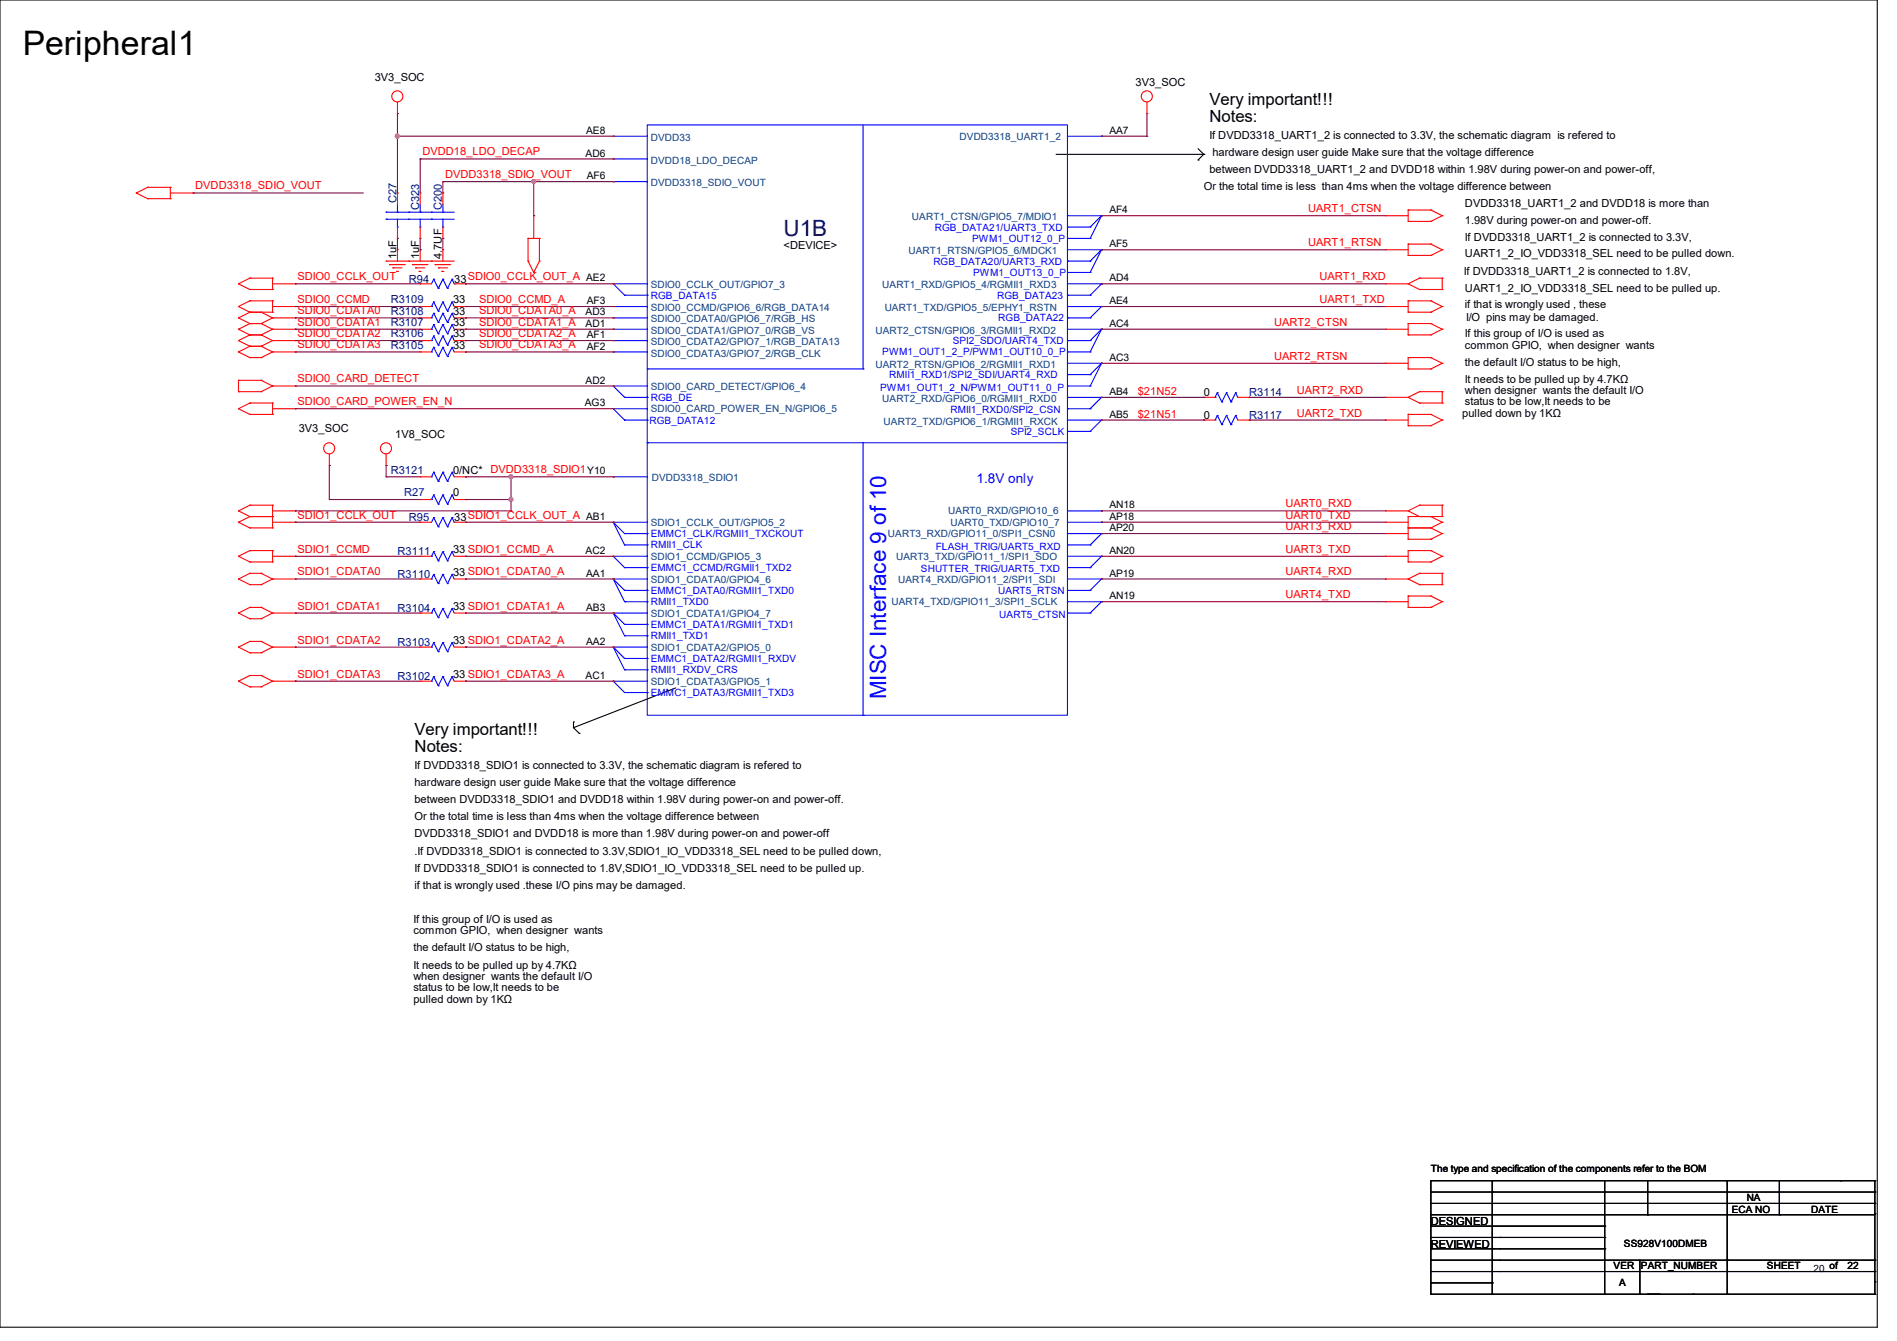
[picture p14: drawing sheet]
<svg xmlns="http://www.w3.org/2000/svg" width="297mm" height="210mm" viewBox="0 0 297 210" stroke-linecap="round" stroke-linejoin="round" font-family="sans-serif">
<defs><g id="words">
<text font-size="5.3" x="3.6" y="8.6">Peripheral1</text>
<text font-size="3.5" fill="#000080" x="122.7" y="36.9">U1B</text>
<text font-size="3.5" fill="#00f" x="138.7" y="109.5" transform="rotate(-90 138.7 109.5)">MISC Interface 9 of 10</text>
<g font-size="2.6">
<text x="189.4" y="16.4">Very important!!!</text>
<text x="189.4" y="19.1">Notes:</text>
<text x="64.9" y="117.8">Notes:</text>
<text x="64.9" y="115.1">Very important!!!</text>
</g>
<text font-size="2.1" fill="#00f" x="152.9" y="75.6">1.8V only</text>
<g font-size="1.7">
<text x="58.7" y="12.6">3V3_SOC</text>
<text x="177.8" y="13.5">3V3_SOC</text>
<text x="189.4" y="21.7">If DVDD3318_UART1_2 is connected to 3.3V, the schematic diagram is refered to</text>
<text x="188.5" y="29.7">Or the total time is less than 4ms when the voltage difference between</text>
<text x="189.4" y="27.1">between DVDD3318_UART1_2 and DVDD18 within 1.98V during power-on and power-off,</text>
<text x="189.8" y="24.4">hardware design user guide Make sure that the voltage difference</text>
<text x="229.4" y="35.1">1.98V during power-on and power-off.</text>
<text x="229.4" y="32.4">DVDD3318_UART1_2 and DVDD18 is more than</text>
<text x="62.1" y="40.6" transform="rotate(-90 62.1 40.6)">1uF</text>
<text x="65.6" y="40.6" transform="rotate(-90 65.6 40.6)">1uF</text>
<text x="69.2" y="40.6" transform="rotate(-90 69.2 40.6)">4.7UF</text>
<text x="122.7" y="38.9">&lt;DEVICE&gt;</text>
<text x="229.4" y="40.2">UART1_2_IO_VDD3318_SEL need to be pulled down.</text>
<text x="229.4" y="37.7">If DVDD3318_UART1_2 is connected to 3.3V,</text>
<text x="71" y="47.5">33</text>
<text x="71.1" y="44.3">33SDIO0_CCLK_OUT_A AE2</text>
<text x="229.2" y="43.1">If DVDD3318_UART1_2 is connected to 1.8V,</text>
<text x="229.4" y="45.7">UART1_2_IO_VDD3318_SEL need to be pulled up.</text>
<text x="71" y="49.3">33</text>
<text x="71" y="51.1">33</text>
<text x="71" y="52.8">33</text>
<text x="229.4" y="52.8">If this group of I/O is used as</text>
<text x="229.4" y="48.2">if that is wrongly used , these</text>
<text x="229.5" y="50.3">I/O pins may be damaged.</text>
<text x="71" y="54.6">33</text>
<text x="229.4" y="59.9">It needs to be pulled up by 4.7KΩ</text>
<text x="229.4" y="57.3">the default I/O status to be high,</text>
<text x="229.4" y="54.6">common GPIO, when designer wants</text>
<text x="188.5" y="65.6">0</text>
<text x="188.5" y="62.1">0</text>
<text x="228.9" y="65.3">pulled down by 1KΩ</text>
<text x="229.4" y="63.5">status to be low,It needs to be</text>
<text x="229.4" y="61.7">when designer wants the default I/O</text>
<text x="46.8" y="67.7">3V3_SOC</text>
<text x="61.9" y="68.6">1V8_SOC</text>
<text x="71" y="74.2">0/NC* DVDD3318_SDIO1Y10</text>
<text x="71" y="77.7">0</text>
<text x="71.1" y="81.6">33SDIO1_CCLK_OUT_A AB1</text>
<text x="71" y="86.6">33 SDIO1_CCMD_A</text>
<text x="71" y="95.5">33 SDIO1_CDATA1_A</text>
<text x="71" y="90.2">33 SDIO1_CDATA0_A</text>
<text x="71" y="100.8">33 SDIO1_CDATA2_A</text>
<text x="71" y="106.2">33 SDIO1_CDATA3_A</text>
<text x="64.9" y="125.7">between DVDD3318_SDIO1 and DVDD18 within 1.98V during power-on and power-off.</text>
<text x="64.9" y="123.1">hardware design user guide Make sure that the voltage difference</text>
<text x="64.9" y="120.4">If DVDD3318_SDIO1 is connected to 3.3V, the schematic diagram is refered to</text>
<text x="64.9" y="128.4">Or the total time is less than 4ms when the voltage difference between</text>
<text x="64.9" y="131.1">DVDD3318_SDIO1 and DVDD18 is more than 1.98V during power-on and power-off</text>
<text x="64.9" y="136.6">If DVDD3318_SDIO1 is connected to 1.8V,SDIO1_IO_VDD3318_SEL need to be pulled up.</text>
<text x="64.9" y="133.9">.If DVDD3318_SDIO1 is connected to 3.3V,SDIO1_IO_VDD3318_SEL need to be pulled down,</text>
<text x="64.9" y="139.2">if that is wrongly used .these I/O pins may be damaged.</text>
<text x="64.7" y="149">the default I/O status to be high,</text>
<text x="64.7" y="144.6">If this group of I/O is used as</text>
<text x="64.7" y="146.3">common GPIO, when designer wants</text>
<text x="64.7" y="155.2">status to be low,It needs to be</text>
<text x="64.7" y="153.5">when designer wants the default I/O</text>
<text x="64.7" y="151.7">It needs to be pulled up by 4.7KΩ</text>
<text x="64.7" y="157">pulled down by 1KΩ</text>
<text x="224" y="191.9">DESIGNED</text>
<text x="224" y="195.4">REVIEWED</text>
</g>
<g font-size="1.7" fill="#f00">
<text x="30.6" y="29.7">DVDD3318_SDIO_VOUT</text>
<text x="66.1" y="24.3">DVDD18_LDO_DECAP</text>
<text x="69.7" y="27.9">DVDD3318_SDIO_VOUT</text>
<text x="204.8" y="33.2">UART1_CTSN</text>
<text x="204.8" y="38.6">UART1_RTSN</text>
<text x="46.6" y="43.9">SDIO0_CCLK_OUT</text>
<text x="46.6" y="47.5">SDIO0_CCMD</text>
<text x="75" y="47.5">SDIO0_CCMD_A</text>
<text x="206.6" y="43.9">UART1_RXD</text>
<text x="206.6" y="47.5">UART1_TXD</text>
<text x="46.6" y="49.2">SDIO0_CDATA0</text>
<text x="46.6" y="51">SDIO0_CDATA1</text>
<text x="46.6" y="52.8">SDIO0_CDATA2</text>
<text x="75" y="49.2">SDIO0_CDATA0_A</text>
<text x="75" y="51">SDIO0_CDATA1_A</text>
<text x="75" y="52.8">SDIO0_CDATA2_A</text>
<text x="199.5" y="51">UART2_CTSN</text>
<text x="46.6" y="59.9">SDIO0_CARD_DETECT</text>
<text x="46.6" y="54.6">SDIO0_CDATA3</text>
<text x="75" y="54.6">SDIO0_CDATA3_A</text>
<text x="199.5" y="56.3">UART2_RTSN</text>
<text x="46.6" y="63.5">SDIO0_CARD_POWER_EN_N</text>
<text x="178.1" y="65.4">$21N51</text>
<text x="178.1" y="61.9">$21N52</text>
<text x="203" y="61.7">UART2_RXD</text>
<text x="203" y="65.2">UART2_TXD</text>
<text x="46.6" y="81.2">SDIO1_CCLK_OUT</text>
<text x="201.3" y="83">UART3_RXD</text>
<text x="201.3" y="79.5">UART0_RXD</text>
<text x="201.3" y="81.2">UART0_TXD</text>
<text x="46.6" y="86.6">SDIO1_CCMD</text>
<text x="201.3" y="86.6">UART3_TXD</text>
<text x="46.6" y="90.1">SDIO1_CDATA0</text>
<text x="46.6" y="95.5">SDIO1_CDATA1</text>
<text x="201.3" y="90.1">UART4_RXD</text>
<text x="201.3" y="93.7">UART4_TXD</text>
<text x="46.6" y="100.8">SDIO1_CDATA2</text>
<text x="46.6" y="106.1">SDIO1_CDATA3</text>
</g>
<g font-size="1.7" fill="#000080">
<text x="62.1" y="31.8" transform="rotate(-90 62.1 31.8)">C27</text>
<text x="65.6" y="32.9" transform="rotate(-90 65.6 32.9)">C323</text>
<text x="69.2" y="32.9" transform="rotate(-90 69.2 32.9)">C200</text>
<text x="61.2" y="47.5">R3109</text>
<text x="64" y="44.3">R94</text>
<text x="61.2" y="49.3">R3108</text>
<text x="61.2" y="51.1">R3107</text>
<text x="61.2" y="52.8">R3106</text>
<text x="61.2" y="54.6">R3105</text>
<text x="195.6" y="65.6">R3117</text>
<text x="195.6" y="62.1">R3114</text>
<text x="61.2" y="74.2">R3121</text>
<text x="63.3" y="77.7">R27</text>
<text x="64" y="81.6">R95</text>
<text x="62.2" y="87">R3111</text>
<text x="62.2" y="95.8">R3104</text>
<text x="62.2" y="90.5">R3110</text>
<text x="62.2" y="101.2">R3103</text>
<text x="62.2" y="106.5">R3102</text>
</g>
<g font-size="1.6">
<text x="91.8" y="21">AE8</text>
<text x="173.7" y="21">AA7</text>
<text x="91.7" y="24.5">AD6</text>
<text x="91.9" y="28.1">AF6</text>
<text x="173.7" y="33.4">AF4</text>
<text x="173.7" y="38.7">AF5</text>
<text x="91.9" y="47.6">AF3</text>
<text x="173.7" y="47.6">AE4</text>
<text x="173.7" y="44.1">AD4</text>
<text x="91.7" y="51.2">AD1</text>
<text x="91.7" y="49.4">AD3</text>
<text x="91.9" y="53">AF1</text>
<text x="173.7" y="51.2">AC4</text>
<text x="91.9" y="54.7">AF2</text>
<text x="173.7" y="56.5">AC3</text>
<text x="91.6" y="63.6">AG3</text>
<text x="91.7" y="60.1">AD2</text>
<text x="173.7" y="65.4">AB5</text>
<text x="173.7" y="61.8">AB4</text>
<text x="173.7" y="83.2">AP20</text>
<text x="173.7" y="81.4">AP18</text>
<text x="173.7" y="79.6">AN18</text>
<text x="91.7" y="86.7">AC2</text>
<text x="173.7" y="86.7">AN20</text>
<text x="91.8" y="95.6">AB3</text>
<text x="91.8" y="90.3">AA1</text>
<text x="173.7" y="93.9">AN19</text>
<text x="173.7" y="90.3">AP19</text>
<text x="91.8" y="101">AA2</text>
<text x="91.7" y="106.3">AC1</text>
<text x="224" y="183.5">The type and specification of the components refer to the BOM</text>
<text x="271.1" y="189.9">ECA NO</text>
<text x="273.5" y="188.1">NA</text>
<text x="283.6" y="189.9">DATE</text>
<text x="254.3" y="195.2">SS928V100DMEB</text>
<text x="252.6" y="198.8">VER</text>
<text x="253.5" y="201.5">A</text>
<text x="256.9" y="198.8">PART_NUMBER</text>
<text x="276.6" y="198.8">SHEET</text>
<text x="283.9" y="199.1">20 of</text>
<text x="286.4" y="198.8">of</text>
<text x="289.3" y="198.8">22</text>
</g>
<g font-size="1.6" fill="#004080">
<text x="101.9" y="22.1">DVDD33</text>
<text x="150.2" y="21.9">DVDD3318_UART1_2</text>
<text x="101.9" y="29.2">DVDD3318_SDIO_VOUT</text>
<text x="101.9" y="25.6">DVDD18_LDO_DECAP</text>
<text x="142.8" y="34.5">UART1_CTSN/GPIO5_7/MDIO1</text>
<text x="142.2" y="39.8">UART1_RTSN/GPIO5_6/MDCK1</text>
<text x="101.9" y="45.2">SDIO0_CCLK_OUT/GPIO7_3</text>
<text x="138.1" y="45.2">UART1_RXD/GPIO5_4/RGMII1_RXD3</text>
<text x="101.9" y="52.3">SDIO0_CDATA1/GPIO7_0/RGB_VS</text>
<text x="101.9" y="50.5">SDIO0_CDATA0/GPIO6_7/RGB_HS</text>
<text x="101.9" y="48.7">SDIO0_CCMD/GPIO6_6/RGB_DATA14</text>
<text x="137.1" y="52.3">UART2_CTSN/GPIO6_3/RGMII1_RXD2</text>
<text x="138.5" y="48.7">UART1_TXD/GPIO5_5/EPHY1_RSTN</text>
<text x="101.9" y="55.8">SDIO0_CDATA3/GPIO7_2/RGB_CLK</text>
<text x="101.9" y="54.1">SDIO0_CDATA2/GPIO7_1/RGB_DATA13</text>
<text x="137.1" y="57.6">UART2_RTSN/GPIO6_2/RGMII1_RXD1</text>
<text x="101.9" y="64.6">SDIO0_CARD_POWER_EN_N/GPIO6_5</text>
<text x="101.9" y="61">SDIO0_CARD_DETECT/GPIO6_4</text>
<text x="138.1" y="62.9">UART2_RXD/GPIO6_0/RGMII1_RXD0</text>
<text x="138.3" y="66.5">UART2_TXD/GPIO6_1/RGMII1_RXCK</text>
<text x="102.1" y="75.4">DVDD3318_SDIO1</text>
<text x="101.9" y="82.3">SDIO1_CCLK_OUT/GPIO5_2</text>
<text x="148.5" y="80.6">UART0_RXD/GPIO10_6</text>
<text x="148.8" y="82.3">UART0_TXD/GPIO10_7</text>
<text x="101.9" y="87.7">SDIO1_CCMD/GPIO5_3</text>
<text x="139" y="84.1">UART3_RXD/GPIO11_0/SPI1_CSN0</text>
<text x="140.3" y="87.7">UART3_TXD/GPIO11_1/SPI1_SDO</text>
<text x="101.9" y="91.2">SDIO1_CDATA0/GPIO4_6</text>
<text x="139.6" y="94.8">UART4_TXD/GPIO11_3/SPI1_SCLK</text>
<text x="140.6" y="91.2">UART4_RXD/GPIO11_2/SPI1_SDI</text>
<text x="101.9" y="101.9">SDIO1_CDATA2/GPIO5_0</text>
<text x="101.9" y="96.6">SDIO1_CDATA1/GPIO4_7</text>
<text x="101.9" y="107.2">SDIO1_CDATA3/GPIO5_1</text>
</g>
<g font-size="1.6" fill="#00f">
<text x="146.1" y="41.4">RGB_DATA20/UART3_RXD</text>
<text x="146.3" y="36.1">RGB_DATA21/UART3_TXD</text>
<text x="152.2" y="37.9">PWM1_OUT12_0_P</text>
<text x="101.9" y="46.8">RGB_DATA15</text>
<text x="152.4" y="43.2">PWM1_OUT13_0_P</text>
<text x="156.1" y="46.8">RGB_DATA23</text>
<text x="149.2" y="53.9">SPI2_SDO/UART4_TXD</text>
<text x="156.3" y="50.3">RGB_DATA22</text>
<text x="138.1" y="55.7">PWM1_OUT1_2_P/PWM1_OUT10_0_P</text>
<text x="139.2" y="59.2">RMII1_RXD1/SPI2_SDI/UART4_RXD</text>
<text x="101.9" y="62.8">RGB_DE</text>
<text x="137.8" y="61.2">PWM1_OUT1_2_N/PWM1_OUT11_0_P</text>
<text x="148.8" y="64.7">RMII1_RXD0/SPI2_CSN</text>
<text x="101.7" y="66.3">RGB_DATA12</text>
<text x="158.2" y="68.1">SPI2_SCLK</text>
<text x="101.9" y="85.9">RMII1_CLK</text>
<text x="101.9" y="89.5">EMMC1_CCMD/RGMII1_TXD2</text>
<text x="101.9" y="84.1">EMMC1_CLK/RGMII1_TXCKOUT</text>
<text x="144.2" y="89.6">SHUTTER_TRIG/UART5_TXD</text>
<text x="146.5" y="86.1">FLASH_TRIG/UART5_RXD</text>
<text x="101.9" y="94.8">RMII1_TXD0</text>
<text x="101.9" y="93">EMMC1_DATA0/RGMII1_TXD0</text>
<text x="156.3" y="93">UART5_RTSN</text>
<text x="101.9" y="100.1">RMII1_TXD1</text>
<text x="101.9" y="98.3">EMMC1_DATA1/RGMII1_TXD1</text>
<text x="156.5" y="96.7">UART5_CTSN</text>
<text x="101.9" y="105.5">RMII1_RXDV_CRS</text>
<text x="101.9" y="103.7">EMMC1_DATA2/RGMII1_RXDV</text>
<text x="101.9" y="109">EMMC1_DATA3/RGMII1_TXD3</text>
</g>
</g></defs>
<g fill="none" stroke="#000" stroke-width=".17">
<path d="M0 0h293.9v207.9h-293.9zM165.4 24.2h23.1M187.6 25.1h.1M187.6 23.3l.9 .9M188.5 24.2h.1M188.5 24.2l-.9 .9M89.8 114h.1M89.8 113.1h.1M89.8 113.1v.9M89.8 114l.9 .9M90.7 114.9h.1M105.8 107.7l-16 6.3"/>
<path d="M224 186.7h69.5v3.5h-69.5zM224 192h.1M224 193.8h.1M224 195.6h.1M224 197.4h.1M224 199.1h.1M224 184.9h.1M224 188.5h69.5M224 184.9v1.8M224 190.2v12.5M224 193.8h27.2M224 195.6h27.2"/>
<path d="M224 197.4h69.5M224 199.1h69.5M224 192h27.2M224.2 184.9h69.3M233.6 186.7h.1M233.6 195.6h.1M233.6 197.4h.1M233.6 199.1h.1M233.6 184.9h.1M233.6 184.9v17.8M234.9 193.8h.1M251.2 193.8h.1"/>
<path d="M251.2 195.6h.1M251.2 192h.1M251.2 184.9v17.8M256.8 197.4v5.3M258 190.2h.1M258 184.9v5.3M270.4 197.4h.1M270.4 184.9v17.8M278.6 190.2h.1M278.6 184.9v5.3M288.2 184.9h.1M293.5 188.5h.1"/>
<path d="M293.5 186.7h.1M293.5 190.1h.1M293.5 199.1h.1M293.5 197.4h.1M293.5 184.9h.1M293.5 184.9v1.8M293.5 190.1v12.6M224 200.9h.1M224 202.7h.1M224 200.9h9.6M224.2 202.7h69.3M233.6 200.9h.1"/>
<path d="M233.6 202.7h.1M251.2 202.7h.1M256.8 202.7h.1M258 202.7h.1M259.8 202.7h.1M265.1 202.7h.1M270.4 202.7h.1M293.5 202.7h.1M293.5 200.7h.1"/>
</g>
<g fill="none" stroke="#f00" stroke-width=".17">
<path d="M62.2 17.8h.1M62.2 16v1.8M179.6 17.8h.1M179.6 16v1.8M21.3 30.2h.1M21.3 30.2l1.8 .9M23.1 29.3h.1M23.1 31.1h.1M23.1 31.1h3.6M23.1 29.3h3.6M23.1 29.3l-1.8 .9M26.7 31.1h.1"/>
<path d="M26.7 29.3h.1M26.7 30.2h3.5M26.7 29.3v1.8M30.2 30.2h.1M62.2 39.1h.1M62.2 30.2h.1M62.2 37.3h.1M62.2 30.2v1.8M62.2 35.6v1.7M62.2 39.1v1.8M65.8 39.1h.1M65.8 30.2h.1"/>
<path d="M65.8 37.3h.1M65.8 30.2v1.8M65.8 35.6v1.7M65.8 39.1v1.8M69.3 39.1h.1M69.3 30.2h.1M69.3 37.3h.1M69.3 30.2v1.8M69.3 35.6v1.7M69.3 39.1v1.8M82.7 37.3h.1M82.7 37.3h1.8"/>
<path d="M82.7 37.3v3.6M83.6 33.8h.1M83.6 33.8v3.5M84.5 37.3h.1M84.5 37.3v3.6M96 21.3h.1M96 28.4h.1M96 24.9h.1M172.5 39.1h.1M172.5 33.8h.1M172.5 21.3h.1M216.9 39.1h.1"/>
<path d="M216.9 33.8h.1M216.9 39.1h3.6M216.9 33.8h3.6M220.5 38.2h.1M220.5 34.7h.1M220.5 32.9h.1M220.5 32.9v1.8M220.5 38.2v1.8M220.5 38.2h3.5M220.5 34.7h3.5M220.5 32.9h3.5M224 38.2h.1"/>
<path d="M224 32.9h.1M224 34.7h.1M224 38.2l1.8 .9M224 32.9l1.8 .9M225.8 39.1h.1M225.8 33.8h.1M225.8 39.1l-1.8 .9M225.8 33.8l-1.8 .9M37.3 59.6h.1M37.3 48h.1M37.3 44.4h.1M37.3 49.8h.1"/>
<path d="M37.3 51.6h.1M37.3 53.3h.1M37.3 55.1h.1M37.3 59.6v1.7M37.3 59.6h3.6M37.3 48l1.8 .9M37.3 44.4l1.8 .9M37.3 49.8l1.8 .9M37.3 51.6l1.8 .9M37.3 53.3l1.8 .9M37.3 55.1l1.8 .9M39.1 47.1h.1"/>
<path d="M39.1 48.9h.1M39.1 43.6h.1M39.1 45.3h.1M39.1 50.7h.1M39.1 52.5h.1M39.1 54.2h.1M39.1 56h.1M39.1 48.9h3.6M39.1 47.1h3.6M39.1 47.1l-1.8 .9M39.1 45.3h3.6M39.1 43.6h3.6"/>
<path d="M39.1 43.6l-1.8 .8M39.1 48.9l-1.8 .9M39.1 50.7h1.8M39.1 50.7l-1.8 .9M39.1 52.5h1.8M39.1 52.5l-1.8 .8M39.1 54.2h1.8M39.1 54.2l-1.8 .9M39.1 56h1.8M40.9 59.6h.1M40.9 48.9h.1M40.9 50.7h.1"/>
<path d="M40.9 52.5h.1M40.9 54.2h.1M40.9 56h.1M40.9 59.6l1.8 .9M40.9 48.9l1.8 .9M40.9 50.7l1.8 .9M40.9 52.5l1.8 .8M40.9 54.2l1.8 .9M42.7 48.9h.1M42.7 47.1h.1M42.7 45.3h.1M42.7 43.6h.1"/>
<path d="M42.7 49.8h.1M42.7 51.6h.1M42.7 53.3h.1M42.7 55.1h.1M42.7 43.6v1.7M42.7 47.1v1.8M42.7 48h3.5M42.7 44.4h3.5M42.7 49.8h3.5M42.7 49.8l-1.8 .9M42.7 51.6h3.5M42.7 51.6l-1.8 .9"/>
<path d="M42.7 53.3h3.5M42.7 53.3l-1.8 .9M42.7 55.1h3.5M42.7 55.1l-1.8 .9M46.2 48h.1M46.2 44.4h.1M46.2 49.8h.1M46.2 51.6h.1M46.2 53.3h.1M46.2 55.1h.1M60.5 40.9h.1M60.5 40.9h10.6"/>
<path d="M61 41.4h.1M61 41.4h2.5M61.5 42h.1M61.5 42h1.4M62.1 42.5h.1M62.1 42.5h.3M64 40.9h.1M64.6 41.4h.1M64.6 41.4h2.4M65.1 42h.1M65.1 42h1.4M65.6 42.5h.1"/>
<path d="M65.6 42.5h.4M65.8 44.4h.1M65.8 49.8h.1M65.8 51.6h.1M65.8 48h.1M65.8 55.1h.1M65.8 53.3h.1M65.8 48h1.8M65.8 44.4h1.8M65.8 49.8h1.8M65.8 51.6h1.8M65.8 53.3h1.8"/>
<path d="M65.8 55.1h1.8M67.6 40.9h.1M68.1 41.4h.1M68.1 41.4h2.5M68.6 42h.1M68.6 42h1.5M69.2 42.5h.1M69.2 42.5h.3M71.1 48h1.8M71.1 44.4h1.8M71.1 49.8h1.8M71.1 51.6h1.8"/>
<path d="M71.1 53.3h1.8M71.1 55.1h1.8M72.9 44.4h.1M72.9 49.8h.1M72.9 51.6h.1M72.9 48h.1M72.9 55.1h.1M72.9 53.3h.1M82.7 40.9h.1M82.7 40.9l.9 1.8M83.6 42.7h.1M84.5 40.9h.1"/>
<path d="M84.5 40.9l-.9 1.8M96 55.1h.1M96 53.3h.1M96 51.6h.1M96 49.8h.1M96 48h.1M96 44.4h.1M172.5 56.9h.1M172.5 51.6h.1M172.5 48h.1M172.5 44.4h.1M216.9 51.6h.1"/>
<path d="M216.9 48h.1M216.9 44.4h.1M216.9 56.9h.1M216.9 48h3.6M216.9 44.4h3.6M216.9 51.6h3.6M216.9 56.9h3.6M220.5 52.5h.1M220.5 50.7h.1M220.5 48.9h.1M220.5 47.1h.1M220.5 44.4h.1"/>
<path d="M220.5 57.8h.1M220.5 56h.1M220.5 40h.1M220.5 48.9h3.5M220.5 47.1h3.5M220.5 47.1v1.8M220.5 50.7v1.8M220.5 56v1.8M220.5 50.7h3.5M220.5 52.5h3.5M220.5 56h3.5M220.5 44.4l1.7 .9"/>
<path d="M220.5 57.8h3.5M220.5 40h3.5M222.2 43.6h.1M222.2 45.3h.1M222.2 45.3h3.6M222.2 43.6h3.6M222.2 43.6l-1.7 .8M224 50.7h.1M224 52.5h.1M224 47.1h.1M224 48.9h.1M224 56h.1"/>
<path d="M224 57.8h.1M224 40h.1M224 50.7l1.8 .9M224 47.1l1.8 .9M224 56l1.8 .9M225.8 51.6h.1M225.8 48h.1M225.8 45.3h.1M225.8 43.6h.1M225.8 56.9h.1M225.8 43.6v1.7M225.8 51.6l-1.8 .9"/>
<path d="M225.8 48l-1.8 .9M225.8 56.9l-1.8 .9M37.3 64h.1M37.3 61.3h.1M37.3 64l1.8 .9M37.3 61.3h3.6M39.1 63.1h.1M39.1 64.9h.1M39.1 79.1h.1M39.1 64.9h3.6M39.1 63.1h3.6M39.1 63.1l-1.8 .9"/>
<path d="M39.1 79.1h3.6M39.1 79.1l-1.8 .9M40.9 61.3h.1M42.7 64.9h.1M42.7 63.1h.1M42.7 60.5h.1M42.7 79.1h.1M42.7 64h3.5M42.7 63.1v1.8M42.7 79.1v3.6M42.7 60.5h3.5M42.7 60.5l-1.8 .8"/>
<path d="M46.2 64h.1M46.2 60.5h.1M51.6 72.9h.1M51.6 71.1v1.8M60.5 72.9h.1M60.5 71.1v1.8M65.8 74.7h.1M65.8 78.2h.1M65.8 74.7h1.8M65.8 78.2h1.8M71.1 74.7h1.8M71.1 78.2h1.8"/>
<path d="M72.9 74.7h.1M72.9 78.2h.1M96 64h.1M96 60.5h.1M96 74.7h.1M172.5 65.8h.1M172.5 62.2h.1M188.5 65.8h.1M188.5 62.2h.1M188.5 65.8h1.7M188.5 62.2h1.7M193.8 65.8h1.8"/>
<path d="M193.8 62.2h1.8M195.6 65.8h.1M195.6 62.2h.1M216.9 65.8h.1M216.9 62.2h.1M216.9 65.8h3.6M216.9 62.2h3.6M220.5 66.7h.1M220.5 64.9h.1M220.5 62.2h.1M220.5 64.9h3.5M220.5 64.9v1.8"/>
<path d="M220.5 66.7h3.5M220.5 62.2l1.7 .9M222.2 79.1h.1M222.2 61.3h.1M222.2 63.1h.1M222.2 63.1h3.6M222.2 61.3h3.6M222.2 79.1h3.6M222.2 79.1l-1.7 .9M222.2 61.3l-1.7 .9M224 64.9h.1M224 66.7h.1"/>
<path d="M224 64.9l1.8 .9M225.8 65.8h.1M225.8 79.1h.1M225.8 63.1h.1M225.8 61.3h.1M225.8 65.8l-1.8 .9M225.8 61.3v1.8M225.8 79.1v1.8M37.3 90.7h.1M37.3 96h.1M37.3 81.8h.1M37.3 87.1h.1"/>
<path d="M37.3 80h.1M37.3 90.7l1.8 .9M37.3 96l1.8 .9M37.3 81.8l1.8 .9M37.3 87.1l1.8 .9M37.3 80l1.8 .9M39.1 89.8h.1M39.1 91.6h.1M39.1 95.1h.1M39.1 96.9h.1M39.1 80.9h.1M39.1 82.7h.1"/>
<path d="M39.1 86.2h.1M39.1 88h.1M39.1 89.8h1.8M39.1 89.8l-1.8 .9M39.1 91.6h1.8M39.1 95.1h1.8M39.1 95.1l-1.8 .9M39.1 96.9h1.8M39.1 82.7h3.6M39.1 80.9h3.6M39.1 80.9l-1.8 .9M39.1 88h3.6"/>
<path d="M39.1 86.2h3.6M39.1 86.2l-1.8 .9M40.9 89.8h.1M40.9 91.6h.1M40.9 95.1h.1M40.9 96.9h.1M40.9 89.8l1.8 .9M40.9 95.1l1.8 .9M42.7 90.7h.1M42.7 96h.1M42.7 82.7h.1M42.7 80.9h.1"/>
<path d="M42.7 88h.1M42.7 86.2h.1M42.7 90.7h3.5M42.7 90.7l-1.8 .9M42.7 96h3.5M42.7 96l-1.8 .9M42.7 86.2v1.8M42.7 81.8h3.5M42.7 87.1h3.5M42.7 80h3.5M46.2 90.7h.1M46.2 96h.1"/>
<path d="M46.2 81.8h.1M46.2 87.1h.1M46.2 80h.1M65.8 81.8h.1M65.8 87.1h.1M65.8 96h.1M65.8 90.7h.1M65.8 90.7h1.8M65.8 96h1.8M65.8 81.8h1.8M65.8 87.1h1.8M71.1 90.7h1.8"/>
<path d="M71.1 96h1.8M71.1 81.8h1.8M71.1 87.1h1.8M72.9 81.8h.1M72.9 87.1h.1M72.9 96h.1M72.9 90.7h.1M96 96h.1M96 90.7h.1M96 87.1h.1M96 81.8h.1M172.5 94.2h.1"/>
<path d="M172.5 90.7h.1M172.5 87.1h.1M172.5 83.6h.1M172.5 81.8h.1M172.5 80h.1M216.9 81.8h.1M216.9 87.1h.1M216.9 83.6h.1M216.9 80h.1M216.9 90.7h.1M216.9 94.2h.1M216.9 90.7h3.6"/>
<path d="M216.9 81.8h3.6M216.9 87.1h3.6M216.9 83.6h3.6M216.9 80h3.6M216.9 94.2h3.6M220.5 82.7h.1M220.5 80.9h.1M220.5 88h.1M220.5 86.2h.1M220.5 84.5h.1M220.5 80h.1M220.5 90.7h.1"/>
<path d="M220.5 95.1h.1M220.5 93.3h.1M220.5 95.1h3.5M220.5 82.7h3.5M220.5 80.9h5.3M220.5 88h3.5M220.5 86.2h3.5M220.5 80.9v3.6M220.5 86.2v1.8M220.5 93.3v1.8M220.5 84.5h3.5M220.5 80l1.7 .9"/>
<path d="M220.5 90.7l1.7 .9M220.5 93.3h3.5M222.2 80.9h.1M222.2 89.8h.1M222.2 91.6h.1M222.2 89.8h3.6M222.2 91.6h3.6M222.2 89.8l-1.7 .9M224 80.9h.1M224 82.7h.1M224 86.2h.1M224 88h.1"/>
<path d="M224 84.5h.1M224 93.3h.1M224 95.1h.1M224 80.9l1.8 .9M224 86.2l1.8 .9M224 82.7l1.8 .9M224 93.3l1.8 .9M225.8 81.8h.1M225.8 87.1h.1M225.8 83.6h.1M225.8 80.9h.1M225.8 91.6h.1"/>
<path d="M225.8 89.8h.1M225.8 94.2h.1M225.8 81.8l-1.8 .9M225.8 87.1l-1.8 .9M225.8 83.6l-1.8 .9M225.8 89.8v1.8M225.8 94.2l-1.8 .9M37.3 101.3h.1M37.3 106.7h.1M37.3 101.3l1.8 .9M37.3 106.7l1.8 .9M39.1 100.5h.1"/>
<path d="M39.1 102.2h.1M39.1 105.8h.1M39.1 107.6h.1M39.1 100.5h1.8M39.1 100.5l-1.8 .8M39.1 102.2h1.8M39.1 105.8h1.8M39.1 105.8l-1.8 .9M39.1 107.6h1.8M40.9 100.5h.1M40.9 102.2h.1M40.9 105.8h.1"/>
<path d="M40.9 107.6h.1M40.9 100.5l1.8 .8M40.9 105.8l1.8 .9M42.7 101.3h.1M42.7 106.7h.1M42.7 101.3h3.5M42.7 101.3l-1.8 .9M42.7 106.7h3.5M42.7 106.7l-1.8 .9M46.2 101.3h.1M46.2 106.7h.1M65.8 106.7h.1"/>
<path d="M65.8 101.3h.1M65.8 101.3h1.8M65.8 106.7h1.8M71.1 101.3h1.8M71.1 106.7h1.8M72.9 106.7h.1M72.9 101.3h.1M96 106.7h.1M96 101.3h.1"/>
<circle cx="62.2" cy="15.1" r=".87"/>
<circle cx="179.6" cy="15.1" r=".87"/>
<circle cx="51.5" cy="70.2" r=".87"/>
<circle cx="60.4" cy="70.2" r=".87"/>
</g>
<g fill="none" stroke="#00f" stroke-width=".17">
<path d="M101.3 19.6h65.8v92.4h-65.8zM135.1 19.6v38.2M60.5 34.3h.1M60.5 33.2h.1M60.5 34.3h10.6M60.5 33.2h10.6M62.2 35.6h.1M62.2 33.2h.1M62.2 32v1.2M62.2 34.3v1.3M64 34.3h.1M64 33.2h.1"/>
<path d="M65.8 35.6h.1M65.8 33.2h.1M65.8 32v1.2M65.8 34.3v1.3M67.6 34.3h.1M67.6 33.2h.1M69.3 35.6h.1M69.3 33.2h.1M69.3 32v1.2M69.3 34.3v1.3M96 21.3h.1M96 28.4h.1"/>
<path d="M96 24.9h.1M96 21.3h5.3M96 28.4h5.3M96 24.9h5.3M167.1 37.3h.1M167.1 35.6h.1M167.1 21.3h5.4M167.1 39.1h5.4M167.1 33.8h5.4M167.1 37.3h3.6M167.1 35.6h3.6M170.7 37.3h.1"/>
<path d="M170.7 35.6h.1M172.5 39.1h.1M172.5 33.8h.1M172.5 21.3h.1M172.5 39.1l-1.8 3.6M172.5 39.1l-1.8 1.8M172.5 33.8l-1.8 3.5M172.5 33.8l-1.8 1.8M67.6 49.8h.1M67.6 51.6h.1M67.6 48h.1M67.6 55.1h.1"/>
<path d="M67.6 53.3h.1M67.9 43.7h.1M67.9 49.1h.1M67.9 50.8h.1M67.9 47.3h.1M67.9 54.4h.1M67.9 52.6h.1M67.9 43.7l.7 1.5M67.9 43.7l-.3 .7M67.9 49.1l.7 1.4M67.9 49.1l-.3 .7M67.9 50.8l.7 1.5"/>
<path d="M67.9 50.8l-.3 .8M67.9 47.3l.7 1.4M67.9 47.3l-.3 .7M67.9 54.4l.7 1.4M67.9 54.4l-.3 .7M67.9 52.6l.7 1.5M67.9 52.6l-.3 .7M68.6 45.2h.1M68.6 50.5h.1M68.6 52.3h.1M68.6 48.7h.1M68.6 55.8h.1"/>
<path d="M68.6 54.1h.1M69.3 43.7h.1M69.3 49.1h.1M69.3 50.8h.1M69.3 47.3h.1M69.3 54.4h.1M69.3 52.6h.1M69.3 43.7l-.7 1.5M69.3 43.7l.8 1.5M69.3 49.1l.8 1.4M69.3 49.1l-.7 1.4M69.3 50.8l.8 1.5"/>
<path d="M69.3 50.8l-.7 1.5M69.3 47.3l.8 1.4M69.3 47.3l-.7 1.4M69.3 54.4l.8 1.4M69.3 54.4l-.7 1.4M69.3 52.6l.8 1.5M69.3 52.6l-.7 1.5M70.1 45.2h.1M70.1 50.5h.1M70.1 52.3h.1M70.1 48.7h.1M70.1 55.8h.1"/>
<path d="M70.1 54.1h.1M70.8 43.7h.1M70.8 49.1h.1M70.8 50.8h.1M70.8 47.3h.1M70.8 54.4h.1M70.8 52.6h.1M70.8 43.7l-.7 1.5M70.8 43.7l.3 .7M70.8 49.1l-.7 1.4M70.8 49.1l.3 .7M70.8 50.8l-.7 1.5"/>
<path d="M70.8 50.8l.3 .8M70.8 47.3l-.7 1.4M70.8 47.3l.3 .7M70.8 54.4l-.7 1.4M70.8 54.4l.3 .7M70.8 52.6l-.7 1.5M70.8 52.6l.3 .7M71.1 44.4h.1M96 55.1h.1M96 53.3h.1M96 51.6h.1M96 49.8h.1"/>
<path d="M96 48h.1M96 44.4h.1M96 51.6h5.3M96 48h5.3M96 44.4h5.3M96 55.1h5.3M96 53.3h5.3M96 49.8h5.3M96 44.4l1.8 1.8M97.8 46.2h.1M97.8 46.2h3.5M101.3 57.8h.1"/>
<path d="M101.3 46.2h.1M101.3 57.8h33.8M135.1 57.8h.1M167.1 58.7h.1M167.1 55.1h.1M167.1 53.3h.1M167.1 49.8h.1M167.1 46.2h.1M167.1 42.7h.1M167.1 40.9h.1M167.1 56.9h5.4M167.1 51.6h5.4"/>
<path d="M167.1 48h5.4M167.1 44.4h5.4M167.1 55.1h3.6M167.1 53.3h3.6M167.1 49.8h3.6M167.1 58.7h3.6M167.1 46.2h3.6M167.1 42.7h3.6M167.1 40.9h3.6M170.7 58.7h.1M170.7 55.1h.1M170.7 53.3h.1"/>
<path d="M170.7 49.8h.1M170.7 46.2h.1M170.7 42.7h.1M170.7 40.9h.1M172.5 56.9h.1M172.5 51.6h.1M172.5 48h.1M172.5 44.4h.1M172.5 56.9l-1.8 3.6M172.5 56.9l-1.8 1.8M172.5 51.6l-1.8 3.5M172.5 51.6l-1.8 1.7"/>
<path d="M172.5 48l-1.8 1.8M172.5 44.4l-1.8 1.8M67.6 74.7h.1M67.6 78.2h.1M67.9 74h.1M67.9 77.5h.1M67.9 74l.7 1.4M67.9 74l-.3 .7M67.9 77.5l.7 1.5M67.9 77.5l-.3 .7M68.6 75.4h.1M68.6 79h.1"/>
<path d="M69.3 74h.1M69.3 77.5h.1M69.3 74l.8 1.4M69.3 74l-.7 1.4M69.3 77.5l.8 1.5M69.3 77.5l-.7 1.5M70.1 75.4h.1M70.1 79h.1M70.8 74h.1M70.8 77.5h.1M70.8 74l-.7 1.4M70.8 74l.3 .7"/>
<path d="M70.8 77.5l-.7 1.5M70.8 77.5l.3 .7M96 64h.1M96 60.5h.1M96 74.7h.1M96 64h5.3M96 60.5h5.3M96 74.7h5.3M96 64l1.8 1.8M96 60.5l1.8 1.7M97.8 65.8h.1M97.8 62.2h.1"/>
<path d="M97.8 65.8h3.5M97.8 62.2h3.5M101.3 69.3h.1M101.3 65.8h.1M101.3 62.2h.1M101.3 69.3h65.8M135.1 69.3v42.7M167.1 67.6h.1M167.1 64h.1M167.1 60.5h.1M167.1 65.8h5.4M167.1 62.2h5.4"/>
<path d="M167.1 64h3.6M167.1 60.5h3.6M167.1 67.6h3.6M170.7 67.6h.1M170.7 64h.1M170.7 60.5h.1M172.5 65.8h.1M172.5 62.2h.1M172.5 65.8l-1.8 1.8M172.5 62.2l-1.8 1.8M190.2 65.8h.1M190.2 62.2h.1"/>
<path d="M190.6 65.1h.1M190.6 61.5h.1M190.6 65.1l.7 1.4M190.6 65.1l-.4 .7M190.6 61.5l.7 1.4M190.6 61.5l-.4 .7M191.3 66.5h.1M191.3 62.9h.1M192 65.1h.1M192 61.5h.1M192 65.1l.7 1.4M192 65.1l-.7 1.4"/>
<path d="M192 61.5l.7 1.4M192 61.5l-.7 1.4M192.7 66.5h.1M192.7 62.9h.1M193.5 65.1h.1M193.5 61.5h.1M193.5 65.1l-.8 1.4M193.5 65.1l.3 .7M193.5 61.5l-.8 1.4M193.5 61.5l.3 .7M67.6 87.1h.1M67.6 96h.1"/>
<path d="M67.6 90.7h.1M67.9 81.1h.1M67.9 86.4h.1M67.9 95.3h.1M67.9 90h.1M67.9 81.1l.7 1.4M67.9 81.1l-.3 .7M67.9 86.4l.7 1.4M67.9 86.4l-.3 .7M67.9 95.3l.7 1.4M67.9 95.3l-.3 .7M67.9 90l.7 1.4"/>
<path d="M67.9 90l-.3 .7M68.6 82.5h.1M68.6 87.8h.1M68.6 96.7h.1M68.6 91.4h.1M69.3 81.1h.1M69.3 86.4h.1M69.3 95.3h.1M69.3 90h.1M69.3 81.1l-.7 1.4M69.3 81.1l.8 1.4M69.3 86.4l.8 1.4"/>
<path d="M69.3 86.4l-.7 1.4M69.3 95.3l.8 1.4M69.3 95.3l-.7 1.4M69.3 90l.8 1.4M69.3 90l-.7 1.4M70.1 82.5h.1M70.1 87.8h.1M70.1 96.7h.1M70.1 91.4h.1M70.8 81.1h.1M70.8 86.4h.1M70.8 95.3h.1"/>
<path d="M70.8 90h.1M70.8 81.1l-.7 1.4M70.8 81.1l.3 .7M70.8 86.4l-.7 1.4M70.8 86.4l.3 .7M70.8 95.3l-.7 1.4M70.8 95.3l.3 .7M70.8 90l-.7 1.4M70.8 90l.3 .7M71.1 81.8h.1M96 96h.1M96 90.7h.1"/>
<path d="M96 87.1h.1M96 81.8h.1M96 90.7h5.3M96 87.1h5.3M96 81.8h5.3M96 96h5.3M96 96l1.8 3.6M96 90.7l1.8 3.5M96 81.8l1.8 3.5M96 87.1l1.8 1.8M96 96l1.8 1.8M96 90.7l1.8 1.8"/>
<path d="M96 81.8l1.8 1.8M97.8 99.6h.1M97.8 94.2h.1M97.8 85.3h.1M97.8 88.9h.1M97.8 97.8h.1M97.8 92.5h.1M97.8 83.6h.1M97.8 94.2h3.5M97.8 83.6h3.5M97.8 99.6h3.5M97.8 85.3h3.5"/>
<path d="M97.8 88.9h3.5M97.8 92.5h3.5M97.8 97.8h3.5M101.3 99.6h.1M101.3 94.2h.1M101.3 85.3h.1M101.3 88.9h.1M101.3 97.8h.1M101.3 92.5h.1M101.3 83.6h.1M167.1 96h.1M167.1 92.5h.1"/>
<path d="M167.1 88.9h.1M167.1 85.3h.1M167.1 94.2h5.4M167.1 90.7h5.4M167.1 87.1h5.4M167.1 83.6h5.4M167.1 81.8h5.4M167.1 80h5.4M167.1 96h3.6M167.1 85.3h3.6M167.1 88.9h3.6M167.1 92.5h3.6"/>
<path d="M170.7 96h.1M170.7 92.5h.1M170.7 88.9h.1M170.7 85.3h.1M172.5 94.2h.1M172.5 90.7h.1M172.5 87.1h.1M172.5 83.6h.1M172.5 81.8h.1M172.5 80h.1M172.5 94.2l-1.8 1.8M172.5 90.7l-1.8 1.8"/>
<path d="M172.5 87.1l-1.8 1.8M172.5 83.6l-1.8 1.7M67.6 106.7h.1M67.6 101.3h.1M67.9 106h.1M67.9 100.6h.1M67.9 106l.7 1.4M67.9 106l-.3 .7M67.9 100.6l.7 1.5M67.9 100.6l-.3 .7M68.6 107.4h.1M68.6 102.1h.1"/>
<path d="M69.3 106h.1M69.3 100.6h.1M69.3 106l.8 1.4M69.3 106l-.7 1.4M69.3 100.6l.8 1.5M69.3 100.6l-.7 1.5M70.1 107.4h.1M70.1 102.1h.1M70.8 106h.1M70.8 100.6h.1M70.8 106l-.7 1.4M70.8 106l.3 .7"/>
<path d="M70.8 100.6l-.7 1.5M70.8 100.6l.3 .7M96 106.7h.1M96 101.3h.1M96 106.7h5.3M96 101.3h5.3M96 101.3l1.8 3.6M96 106.7l1.8 1.8M96 101.3l1.8 1.8M97.8 104.9h.1M97.8 108.5h.1M97.8 103.1h.1"/>
<path d="M97.8 104.9h3.5M97.8 108.5h3.5M97.8 103.1h3.5M101.3 104.9h.1M101.3 108.5h.1M101.3 103.1h.1M135.1 112h.1"/>
</g>
<g fill="none" stroke="#800040" stroke-width=".17">
<path d="M62.2 17.8h.1M62.2 17.8v12.4M179.6 17.8v3.5M30.2 30.2h.1M30.2 30.2h26.7M62.2 21.3h.1M62.2 37.3h.1M62.2 37.3v1.8M62.2 21.3h33.8M65.8 24.9h.1M65.8 39.1h.1M65.8 24.9v5.3"/>
<path d="M65.8 37.3v1.8M65.8 24.9h30.2M69.3 28.4h.1M69.3 37.3h.1M69.3 28.4v1.8M69.3 37.3v1.8M69.3 28.4h26.7M83.6 28.4h.1M83.6 33.8h.1M83.6 28.4v5.4M96 24.9h.1M172.5 21.3h.1"/>
<path d="M172.5 33.8h.1M172.5 39.1h.1M172.5 21.3h7.1M172.5 33.8h44.4M172.5 39.1h44.4M179.6 21.3h.1M46.2 44.4h.1M46.2 48h.1M46.2 49.8h.1M46.2 51.6h.1M46.2 53.3h.1M46.2 55.1h.1"/>
<path d="M46.2 51.6h19.6M46.2 44.4h19.6M46.2 48h19.6M46.2 49.8h19.6M46.2 53.3h19.6M46.2 55.1h19.6M72.9 44.4h.1M72.9 48h.1M72.9 49.8h.1M72.9 51.6h.1M72.9 53.3h.1M72.9 55.1h.1"/>
<path d="M72.9 51.6h23.1M72.9 44.4h23.1M72.9 48h23.1M72.9 49.8h23.1M72.9 53.3h23.1M72.9 55.1h23.1M172.5 56.9h.1M172.5 51.6h.1M172.5 44.4h.1M172.5 48h.1M172.5 56.9h44.4M172.5 51.6h44.4"/>
<path d="M172.5 44.4h44.4M172.5 48h44.4M46.2 60.5h.1M46.2 64h.1M46.2 60.5h49.8M46.2 64h49.8M51.6 78.2h.1M51.6 72.9h.1M51.6 78.2h14.2M51.6 72.9v5.3M60.5 74.7h.1M60.5 72.9h.1"/>
<path d="M60.5 74.7h5.3M60.5 72.9v1.8M72.9 78.2h.1M72.9 74.7h.1M72.9 74.7h23.1M72.9 78.2h7.1M80 74.7h.1M80 78.2h.1M80 74.7v5.3M172.5 65.8h16M172.5 62.2h16M188.5 65.8h.1"/>
<path d="M188.5 62.2h.1M195.6 62.2h.1M195.6 65.8h.1M195.6 65.8h21.3M195.6 62.2h21.3M46.2 80h.1M46.2 81.8h.1M46.2 87.1h.1M46.2 90.7h.1M46.2 96h.1M46.2 80h33.8M46.2 87.1h19.6"/>
<path d="M46.2 81.8h19.6M46.2 90.7h19.6M46.2 96h19.6M72.9 81.8h.1M72.9 87.1h.1M72.9 90.7h.1M72.9 96h.1M72.9 87.1h23.1M72.9 81.8h23.1M72.9 90.7h23.1M72.9 96h23.1M80 80h.1"/>
<path d="M172.5 83.6h.1M172.5 87.1h.1M172.5 80h.1M172.5 81.8h.1M172.5 90.7h.1M172.5 94.2h.1M172.5 80h44.4M172.5 83.6h44.4M172.5 87.1h44.4M172.5 81.8h44.4M172.5 90.7h44.4M172.5 94.2h44.4"/>
<path d="M46.2 101.3h.1M46.2 106.7h.1M46.2 101.3h19.6M46.2 106.7h19.6M72.9 101.3h.1M72.9 106.7h.1M72.9 101.3h23.1M72.9 106.7h23.1"/>
</g>
<g fill="#f0f" stroke="#f0f" stroke-width=".17">
<circle cx="62.2" cy="21.3" r=".32"/>
<circle cx="80" cy="78.2" r=".32"/>
<circle cx="80" cy="74.7" r=".32"/>
<circle cx="83.5" cy="28.4" r=".32"/>
</g>
<use href="#words"/>
</svg>
